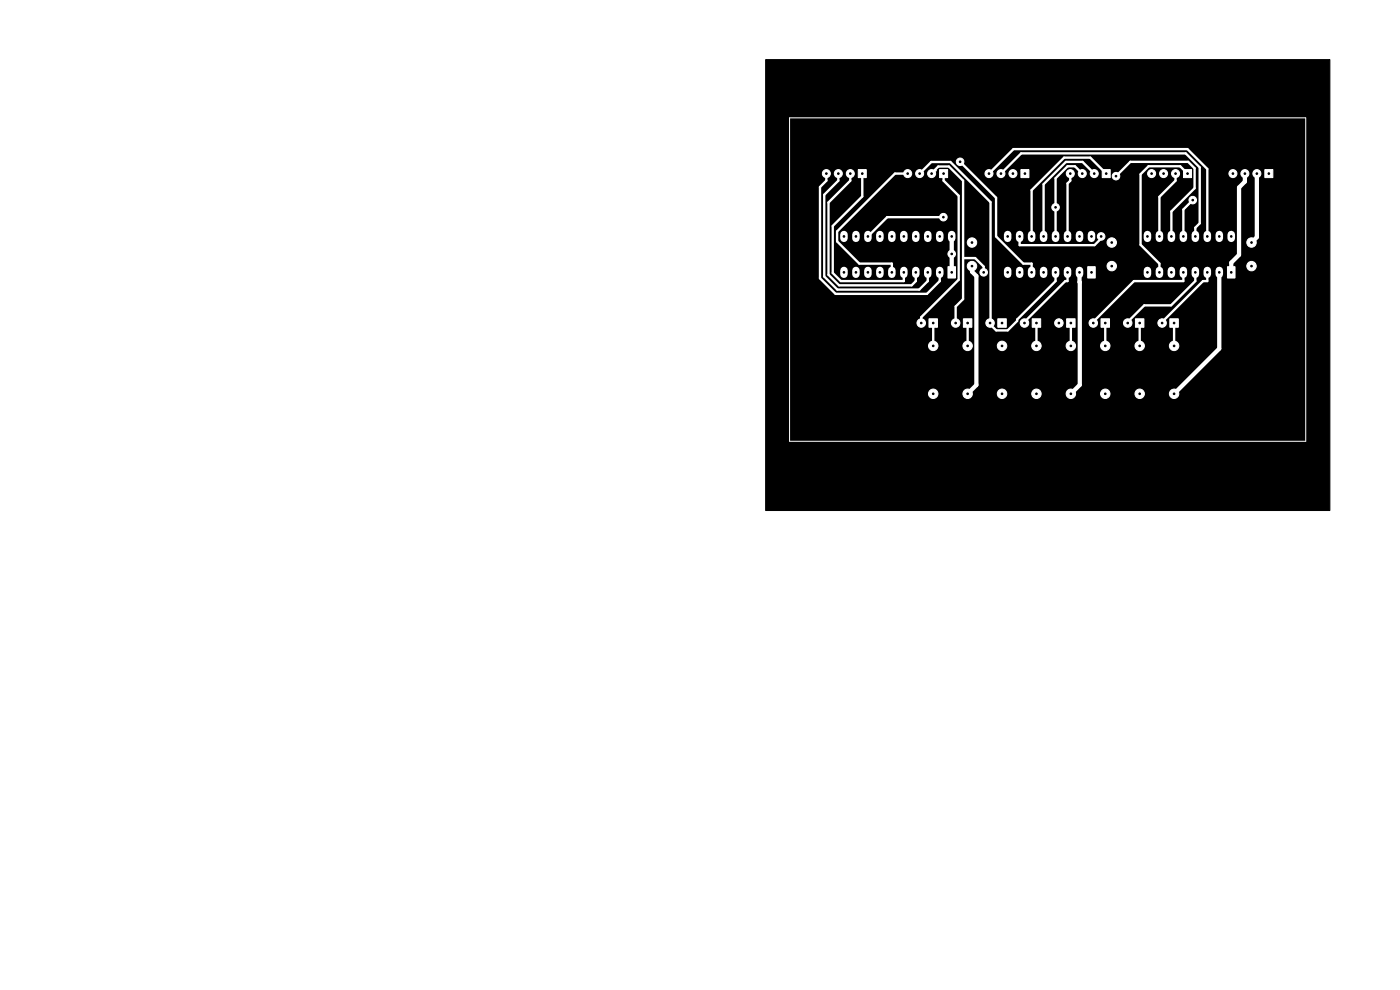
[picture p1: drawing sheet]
<svg xmlns="http://www.w3.org/2000/svg" width="297mm" height="210mm" viewBox="0 0 297 210" stroke-linecap="round" stroke-linejoin="round" font-family="sans-serif">
<path d="M162.4 12.6h119.7v95.7h-119.7z" fill="#000" stroke="#000" stroke-width=".21"/>
<g fill="#fff" stroke="#fff" stroke-width=".21">
<path d="M204.4 67.6h1.8v1.8h-1.8z"/>
<path d="M226.3 67.6h1.8v1.8h-1.8z"/>
<path d="M248.2 67.6h1.8v1.8h-1.8z"/>
<path d="M268.3 36h1.7v1.7h-1.7z"/>
<path d="M211.7 67.6h1.8v1.8h-1.8z"/>
<path d="M197.1 67.6h1.8v1.8h-1.8z"/>
<path d="M199.3 36h1.7v1.7h-1.7z"/>
<path d="M219 67.6h1.8v1.8h-1.8z"/>
<path d="M240.9 67.6h1.8v1.8h-1.8z"/>
<path d="M260.4 56.6h1.6v2.4h-1.6z"/>
<path d="M233.8 36h1.7v1.7h-1.7z"/>
<path d="M230.8 56.6h1.6v2.4h-1.6z"/>
<path d="M233.6 67.6h1.8v1.8h-1.8z"/>
<path d="M216.6 36h1.7v1.7h-1.7z"/>
<path d="M251.1 36h1.7v1.7h-1.7z"/>
<path d="M201.1 56.6h1.6v2.4h-1.6z"/>
<path d="M182.1 36h1.7v1.7h-1.7z"/>
<circle cx="202.7" cy="68.5" r=".9"/>
<circle cx="224.6" cy="68.5" r=".9"/>
<circle cx="227.2" cy="73.4" r="1"/>
<circle cx="227.2" cy="83.5" r="1"/>
<circle cx="198" cy="73.4" r="1"/>
<circle cx="198" cy="83.5" r="1"/>
<circle cx="212.6" cy="73.4" r="1"/>
<circle cx="212.6" cy="83.5" r="1"/>
<circle cx="246.5" cy="68.5" r=".9"/>
<circle cx="235.9" cy="51.4" r="1"/>
<circle cx="235.9" cy="56.4" r="1"/>
<circle cx="266.6" cy="36.8" r=".85"/>
<circle cx="264.1" cy="36.8" r=".85"/>
<circle cx="261.6" cy="36.8" r=".85"/>
<circle cx="210" cy="68.5" r=".9"/>
<circle cx="265.5" cy="51.4" r="1"/>
<circle cx="265.5" cy="56.4" r="1"/>
<circle cx="195.4" cy="68.5" r=".9"/>
<circle cx="197.6" cy="36.8" r=".85"/>
<circle cx="195.1" cy="36.8" r=".85"/>
<circle cx="192.6" cy="36.8" r=".85"/>
<circle cx="241.8" cy="73.4" r="1"/>
<circle cx="241.8" cy="83.5" r="1"/>
<circle cx="217.3" cy="68.5" r=".9"/>
<circle cx="239.2" cy="68.5" r=".9"/>
<circle cx="232.1" cy="36.8" r=".85"/>
<circle cx="229.6" cy="36.8" r=".85"/>
<circle cx="227.1" cy="36.8" r=".85"/>
<circle cx="234.5" cy="73.4" r="1"/>
<circle cx="234.5" cy="83.5" r="1"/>
<circle cx="231.9" cy="68.5" r=".9"/>
<circle cx="214.9" cy="36.8" r=".85"/>
<circle cx="212.3" cy="36.8" r=".85"/>
<circle cx="209.8" cy="36.8" r=".85"/>
<circle cx="206.2" cy="51.4" r="1"/>
<circle cx="206.2" cy="56.4" r="1"/>
<circle cx="249.1" cy="73.4" r="1"/>
<circle cx="249.1" cy="83.5" r="1"/>
<circle cx="249.4" cy="36.8" r=".85"/>
<circle cx="246.8" cy="36.8" r=".85"/>
<circle cx="244.3" cy="36.8" r=".85"/>
<circle cx="219.9" cy="73.4" r="1"/>
<circle cx="219.9" cy="83.5" r="1"/>
<circle cx="180.4" cy="36.8" r=".85"/>
<circle cx="177.8" cy="36.8" r=".85"/>
<circle cx="175.3" cy="36.8" r=".85"/>
<circle cx="205.3" cy="73.4" r="1"/>
<circle cx="205.3" cy="83.5" r="1"/>
<circle cx="201.9" cy="53.9" r=".8"/>
<circle cx="203.7" cy="34.3" r=".8"/>
<circle cx="208.7" cy="57.8" r=".8"/>
<circle cx="200.1" cy="46.1" r=".8"/>
<circle cx="223.9" cy="44" r=".8"/>
<circle cx="236.8" cy="37.4" r=".8"/>
<circle cx="253" cy="42.5" r=".8"/>
<circle cx="233.6" cy="50.2" r=".8"/>
</g>
<g fill="none" stroke="#fff" stroke-width="1.6">
<path d="M179 49.8v.8M179 57.4v.8M181.6 49.8v.8M181.6 57.4v.8M184.1 49.8v.8M184.1 57.4v.8M186.7 49.8v.8M186.7 57.4v.8M189.2 49.8v.8M189.2 57.4v.8M191.7 49.8v.8M191.7 57.4v.8"/>
<path d="M194.3 49.8v.8M194.3 57.4v.8M196.8 49.8v.8M196.8 57.4v.8M199.4 49.8v.8M199.4 57.4v.8M201.9 49.8v.8M213.8 49.8v.8M213.8 57.4v.8M216.3 49.8v.8M216.3 57.4v.8M218.9 49.8v.8"/>
<path d="M218.9 57.4v.8M221.4 49.8v.8M221.4 57.4v.8M223.9 49.8v.8M223.9 57.4v.8M226.5 49.8v.8M226.5 57.4v.8M229 49.8v.8M229 57.4v.8M231.6 49.8v.8M243.4 49.8v.8M243.4 57.4v.8"/>
<path d="M246 49.8v.8M246 57.4v.8M248.5 49.8v.8M248.5 57.4v.8M251 49.8v.8M251 57.4v.8M253.6 49.8v.8M253.6 57.4v.8M256.1 49.8v.8M256.1 57.4v.8M258.7 49.8v.8M258.7 57.4v.8"/>
<path d="M261.2 49.8v.8"/>
</g>
<path d="M266.6 36.8v13.5l-1.1 1.1M201.9 50.2v7.6" fill="none" stroke="#fff" stroke-width=".9"/>
<path d="M198.3 36.1l-.7 .7M199.1 35.3h2.2l3 3v16.4h2.6l1.8 1.9v1.2M200.2 36.8v1.5l3.2 3.2v17.8l-8 8v1.2M203.7 34.3l7.6 7.7v8.2l5.8 5.7h1.8v1.9M204.3 63.4l-1.6 1.6v3.5" fill="none" stroke="#fff" stroke-width=".5"/>
<circle cx="198.3" cy="36.2" r=".25" fill="#fff"/>
<g fill="none" stroke="#fff" stroke-width=".5">
<path d="M175.3 36.8v1.5l-1.3 1.4v19.3l3.3 3.3h19.4l2.7-2.7v-1.8M177.8 36.8v1.5l-2.9 3v17.4l2.7 2.7h17.4l1.8-1.8v-1.8M180.4 36.8v1.5l-4.6 4.7v15.3l2.2 2.2h15.4l.9-.9v-1.8M182.9 36.8v4.9l-6.2 6.2v10l1.7 1.7h13.3v-1.8M192.6 36.8h-2.7l-12.3 12.3v2.1l4.7 4.7h6.9v1.9M195.1 36.8l2.5-2.4h4l8.5 8.5-.1 25.9 1.3 1.3h2.5l2-2v-.3l8.1-8.2v-1.8M199.1 35.3l-.8 .8M209.8 36.8l5.2-5.2h36.9l4.2 4.2v14.4M212.3 36.8l4.3-4.3h34.9l3 3v11.9l-.9 .9v1.9M227.1 36.8v1.5l-.6 .6v11.3M229.6 36.8l-1.6-1.5h-1.5l-2.6 2.5v12.4M232.1 36.8l-2.4-2.5h-3.6l-4.7 4.8v11.1"/>
<path d="M234.7 36.8l-3.4-3.4h-5.6l-6.8 6.9v9.9M236.8 37.4l3-3.1h12.3l1.3 1.4v4.2l-4.9 5v5.3M249.4 36.8v1.5l-3.4 3.5v8.4M251.9 36.8l-1.5-1.5h-6.7l-1.7 1.7v14.9l4 4v1.9M200.1 46.1h-11.9l-4.1 4.1M204.3 54.7v8.7M216.3 50.2v1.8h15.9l1.4-1.4v-.4M226.5 57.8v1.8h-.5l-8.7 8.7v.2M251 57.8v1.8h-10.4l-8.7 8.7v.2M253 42.5l-2 1.9v5.8M253.6 57.8v1.8l-5.2 5.2h-5.6l-3.6 3.5v.2M256.1 57.8v1.8h-.9l-8.7 8.7v.2"/>
<path d="M198 68.5v4.9M205.3 68.5v4.9M219.9 68.5v4.9M227.2 68.5v4.9M234.5 68.5v4.9M241.8 68.5v4.9M249.1 68.5v4.9"/>
</g>
<path d="M264.1 36.8v1.7l-1.2 1.3v14.3l-1.7 1.6v2.1M206.2 56.4v1.2l.9 1v23.1l-1.8 1.8M229 57.8l.1 23.8-1.9 1.9M258.7 57.8v16.2l-9.6 9.5" fill="none" stroke="#fff" stroke-width=".9"/>
<g fill="#000" stroke="#000" stroke-width=".21">
<circle cx="171" cy="28.5" r=".17"/>
<circle cx="175.3" cy="36.8" r=".17"/>
<circle cx="177.8" cy="36.8" r=".17"/>
<circle cx="180.4" cy="36.8" r=".17"/>
<circle cx="182.9" cy="36.8" r=".17"/>
<circle cx="192.6" cy="36.8" r=".17"/>
<circle cx="195.1" cy="36.8" r=".17"/>
<circle cx="197.6" cy="36.8" r=".17"/>
<circle cx="200.2" cy="36.8" r=".17"/>
<circle cx="203.7" cy="34.3" r=".17"/>
<circle cx="209.8" cy="36.8" r=".17"/>
<circle cx="212.3" cy="36.8" r=".17"/>
<circle cx="214.9" cy="36.8" r=".17"/>
<circle cx="217.4" cy="36.8" r=".17"/>
<circle cx="227.1" cy="36.8" r=".17"/>
<circle cx="229.6" cy="36.8" r=".17"/>
<circle cx="232.1" cy="36.8" r=".17"/>
<circle cx="234.7" cy="36.8" r=".17"/>
<circle cx="236.8" cy="37.4" r=".17"/>
<circle cx="244.3" cy="36.8" r=".18"/>
<circle cx="246.8" cy="36.8" r=".18"/>
<circle cx="249.4" cy="36.8" r=".18"/>
<circle cx="251.9" cy="36.8" r=".18"/>
<circle cx="261.6" cy="36.8" r=".18"/>
<circle cx="264.1" cy="36.8" r=".18"/>
<circle cx="266.6" cy="36.8" r=".18"/>
<circle cx="269.2" cy="36.8" r=".18"/>
<circle cx="273.5" cy="28.5" r=".18"/>
<circle cx="179" cy="50.2" r=".17"/>
<circle cx="179" cy="57.8" r=".17"/>
<circle cx="181.6" cy="50.2" r=".17"/>
<circle cx="181.6" cy="57.8" r=".17"/>
<circle cx="184.1" cy="50.2" r=".17"/>
<circle cx="184.1" cy="57.8" r=".17"/>
<circle cx="186.7" cy="50.2" r=".17"/>
<circle cx="186.7" cy="57.8" r=".17"/>
<circle cx="189.2" cy="57.8" r=".17"/>
<circle cx="189.2" cy="50.2" r=".17"/>
<circle cx="191.7" cy="50.2" r=".17"/>
<circle cx="191.7" cy="57.8" r=".17"/>
<circle cx="194.3" cy="50.2" r=".17"/>
<circle cx="194.3" cy="57.8" r=".17"/>
<circle cx="196.8" cy="57.8" r=".17"/>
<circle cx="196.8" cy="50.2" r=".17"/>
<circle cx="199.4" cy="57.8" r=".17"/>
<circle cx="199.4" cy="50.2" r=".17"/>
<circle cx="200.1" cy="46.1" r=".18"/>
<circle cx="201.9" cy="57.8" r=".17"/>
<circle cx="201.9" cy="53.9" r=".17"/>
<circle cx="201.9" cy="50.2" r=".17"/>
<circle cx="206.2" cy="51.4" r=".17"/>
<circle cx="206.2" cy="56.4" r=".17"/>
<circle cx="208.7" cy="57.8" r=".17"/>
<circle cx="213.8" cy="50.2" r=".17"/>
<circle cx="213.8" cy="57.8" r=".17"/>
<circle cx="216.3" cy="50.2" r=".17"/>
<circle cx="216.3" cy="57.8" r=".17"/>
<circle cx="218.9" cy="57.8" r=".17"/>
<circle cx="218.9" cy="50.2" r=".17"/>
<circle cx="221.4" cy="50.2" r=".17"/>
<circle cx="221.4" cy="57.8" r=".17"/>
<circle cx="223.9" cy="44" r=".17"/>
<circle cx="223.9" cy="57.8" r=".17"/>
<circle cx="223.9" cy="50.2" r=".17"/>
<circle cx="226.5" cy="57.8" r=".17"/>
<circle cx="226.5" cy="50.2" r=".17"/>
<circle cx="229" cy="57.8" r=".17"/>
<circle cx="229" cy="50.2" r=".17"/>
<circle cx="231.6" cy="50.2" r=".17"/>
<circle cx="231.6" cy="57.8" r=".17"/>
<circle cx="233.6" cy="50.2" r=".17"/>
<circle cx="235.9" cy="51.4" r=".17"/>
<circle cx="235.9" cy="56.4" r=".17"/>
<circle cx="243.4" cy="57.8" r=".17"/>
<circle cx="243.4" cy="50.2" r=".17"/>
<circle cx="246" cy="57.8" r=".17"/>
<circle cx="246" cy="50.2" r=".17"/>
<circle cx="248.5" cy="57.8" r=".17"/>
<circle cx="248.5" cy="50.2" r=".17"/>
<circle cx="251" cy="50.2" r=".17"/>
<circle cx="251" cy="57.8" r=".17"/>
<circle cx="253" cy="42.5" r=".18"/>
<circle cx="253.6" cy="57.8" r=".17"/>
<circle cx="253.6" cy="50.2" r=".17"/>
<circle cx="256.1" cy="50.2" r=".17"/>
<circle cx="256.1" cy="57.8" r=".17"/>
<circle cx="258.7" cy="57.8" r=".17"/>
<circle cx="258.7" cy="50.2" r=".17"/>
<circle cx="261.2" cy="57.8" r=".17"/>
<circle cx="261.2" cy="50.2" r=".17"/>
<circle cx="265.5" cy="56.4" r=".17"/>
<circle cx="265.5" cy="51.4" r=".17"/>
<circle cx="195.4" cy="68.5" r=".18"/>
<circle cx="198" cy="73.4" r=".17"/>
<circle cx="198" cy="68.5" r=".18"/>
<circle cx="202.7" cy="68.5" r=".18"/>
<circle cx="205.3" cy="73.4" r=".17"/>
<circle cx="205.3" cy="68.5" r=".18"/>
<circle cx="210" cy="68.5" r=".18"/>
<circle cx="212.6" cy="73.4" r=".17"/>
<circle cx="212.6" cy="68.5" r=".18"/>
<circle cx="217.3" cy="68.5" r=".18"/>
<circle cx="219.9" cy="73.4" r=".17"/>
<circle cx="219.9" cy="68.5" r=".18"/>
<circle cx="224.6" cy="68.5" r=".18"/>
<circle cx="227.2" cy="73.4" r=".18"/>
<circle cx="227.2" cy="68.5" r=".18"/>
<circle cx="231.9" cy="68.5" r=".18"/>
<circle cx="234.5" cy="73.4" r=".17"/>
<circle cx="234.5" cy="68.5" r=".18"/>
<circle cx="239.2" cy="68.5" r=".18"/>
<circle cx="241.8" cy="73.4" r=".17"/>
<circle cx="241.8" cy="68.5" r=".18"/>
<circle cx="246.5" cy="68.5" r=".18"/>
<circle cx="249.1" cy="73.4" r=".17"/>
<circle cx="249.1" cy="68.5" r=".18"/>
<circle cx="171" cy="90.1" r=".17"/>
<circle cx="198" cy="83.5" r=".17"/>
<circle cx="205.3" cy="83.5" r=".17"/>
<circle cx="212.6" cy="83.5" r=".17"/>
<circle cx="219.9" cy="83.5" r=".17"/>
<circle cx="227.2" cy="83.5" r=".18"/>
<circle cx="234.5" cy="83.5" r=".17"/>
<circle cx="241.8" cy="83.5" r=".17"/>
<circle cx="249.1" cy="83.5" r=".17"/>
<circle cx="273.5" cy="90.1" r=".18"/>
</g>
<path d="M167.5 25h109.5v68.6h-109.5z" fill="none" stroke="#fff" stroke-width=".21"/>
</svg>
